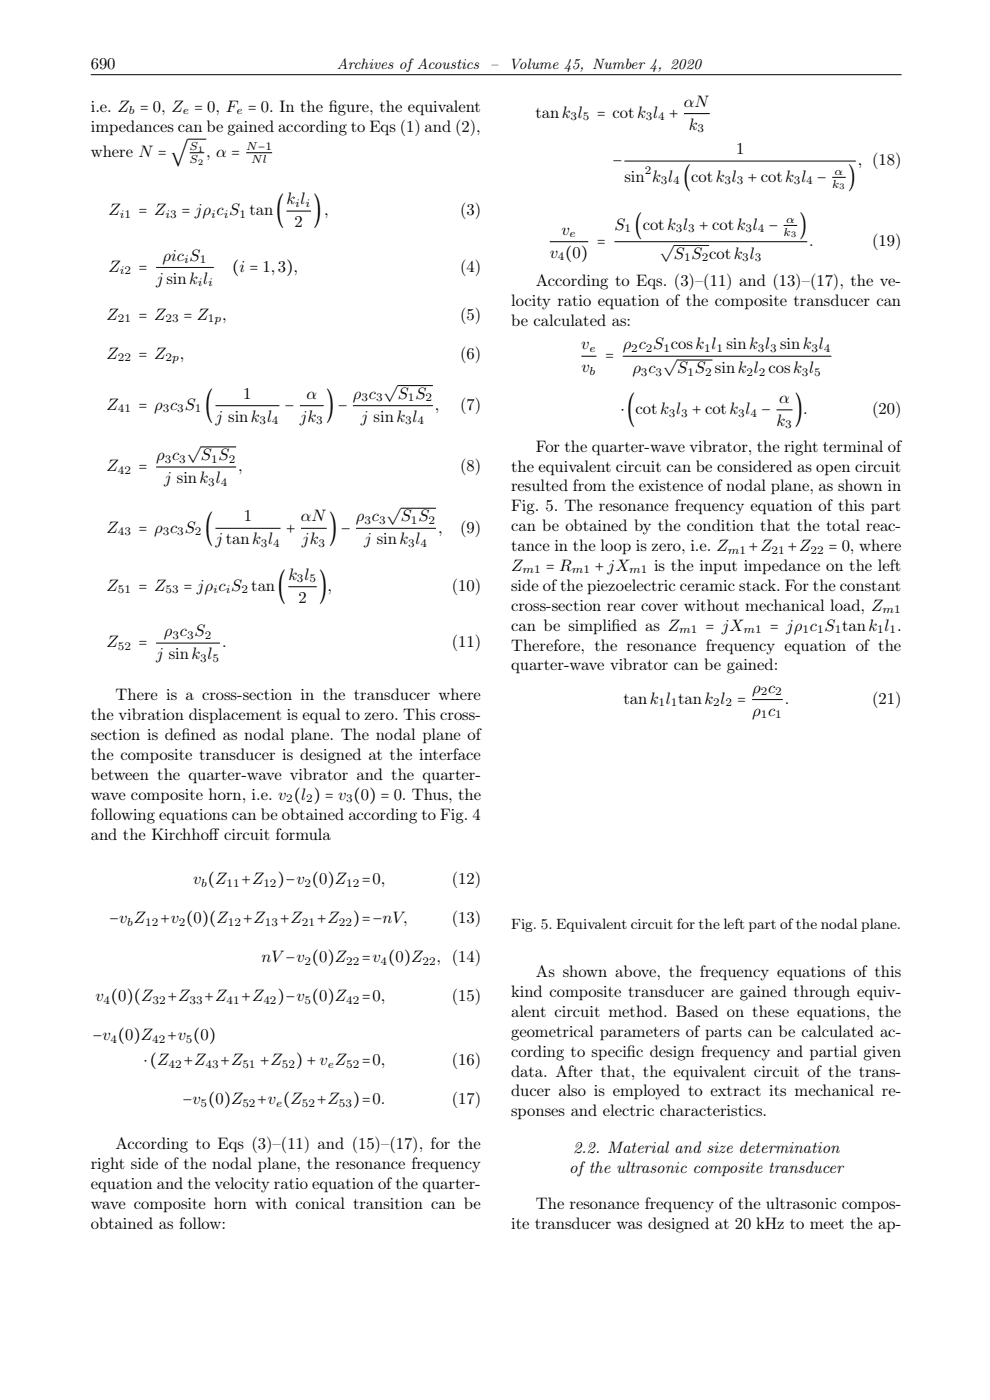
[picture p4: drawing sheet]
<svg xmlns="http://www.w3.org/2000/svg" width="210mm" height="297mm" viewBox="0 0 210 297" stroke-linecap="round" stroke-linejoin="round" font-family="sans-serif">
<defs><g id="words">
<g font-size="3.5">
<text x="19.2" y="14.6">690</text>
<text x="19.2" y="23.8">i.e. Z = 0, Z = 0, F = 0. In the f</text>
<text x="69.7" y="23.8">igure, the equivalent</text>
<text x="145.1" y="22.6">αN</text>
<text x="19.2" y="28">impedances can be gained according to Eqs (1) and (2),</text>
<text x="36.3" y="29.6">√</text>
<text x="113.6" y="25">tank l</text>
<text x="126.6" y="25">= cotk l +</text>
<text x="146.1" y="27.5">k</text>
<text x="19.2" y="33.3">where N =</text>
<text x="43.7" y="33.3">, α =</text>
<text x="129.9" y="35.1">−</text>
<text x="156.1" y="32.7">1</text>
<text x="182" y="35.1">, (18)</text>
<text x="132.5" y="38.5">sin k l (cotk l + cotk l −</text>
<text x="179.8" y="38.5">)</text>
<text x="23" y="45.7">Z</text>
<text x="29.4" y="45.7">= Z</text>
<text x="38.5" y="45.7">= jρ c S tan(</text>
<text x="60.8" y="43.3">k l</text>
<text x="66.4" y="45.7">),</text>
<text x="97.6" y="45.7">(3)</text>
<text x="62.5" y="48.2">2</text>
<text x="119.1" y="49.8">v</text>
<text x="126.6" y="52.2">=</text>
<text x="130.3" y="48.7">S (cotk l + cotk l −</text>
<text x="139.9" y="52.2">√</text>
<text x="169.5" y="48.7">)</text>
<text x="171.7" y="52.2">.</text>
<text x="185" y="52.2">(19)</text>
<text x="23" y="57.6">Z</text>
<text x="29.4" y="57.6">=</text>
<text x="34.5" y="55.3">ρic S</text>
<text x="49.3" y="57.6">(i = 1,3),</text>
<text x="97.6" y="57.6">(4)</text>
<text x="116.6" y="54.7">v (0)</text>
<text x="143" y="54.9">S S cotk l</text>
<text x="33.1" y="60.1">j sink l</text>
<text x="108.4" y="64.9">locity ratio equation of the composite transducer can</text>
<text x="113.7" y="60.7">According to Eqs. (3)–(11) and (13)–(17), the ve-</text>
<text x="22.6" y="67.9">Z</text>
<text x="29.4" y="67.9">= Z</text>
<text x="38.9" y="67.9">= Z</text>
<text x="47.1" y="67.9">,</text>
<text x="97.6" y="67.9">(5)</text>
<text x="108.4" y="69.1">be calculated as:</text>
<text x="22.6" y="76.1">Z</text>
<text x="29.4" y="76.1">= Z</text>
<text x="38.1" y="76.1">,</text>
<text x="97.6" y="76.1">(6)</text>
<text x="123.3" y="74.1">v</text>
<text x="128.4" y="76.5">=</text>
<text x="132.1" y="74.1">ρ c S cosk l sink l sink l</text>
<text x="140.6" y="76.5">√</text>
<text x="81.3" y="81.9">√</text>
<text x="123.4" y="79">v</text>
<text x="134.1" y="79.2">ρ c</text>
<text x="143.7" y="79.2">S S sink l cosk l</text>
<text x="22.6" y="87">Z</text>
<text x="29.4" y="87">= ρ c S (</text>
<text x="45.7" y="89.5">j sink l</text>
<text x="51.6" y="84.6">1</text>
<text x="60.4" y="87">−</text>
<text x="63.6" y="89.5">jk</text>
<text x="65" y="84.6">α</text>
<text x="69.1" y="87">) −</text>
<text x="74.9" y="84.6">ρ c</text>
<text x="76.6" y="89.5">j sink l</text>
<text x="84.4" y="84.6">S S</text>
<text x="92.3" y="87">,</text>
<text x="97.6" y="87">(7)</text>
<text x="131.7" y="87.8">⋅(cotk l + cotk l −</text>
<text x="165.3" y="85.5">α</text>
<text x="168.5" y="87.8">).</text>
<text x="185" y="87.8">(20)</text>
<text x="39.6" y="94.9">√</text>
<text x="113.7" y="95.8">For the quarter-wave vibrator, the right terminal of</text>
<text x="164.7" y="90.4">k</text>
<text x="22.6" y="100">Z</text>
<text x="29.4" y="100">=</text>
<text x="33.1" y="97.6">ρ c</text>
<text x="42.6" y="97.6">S S</text>
<text x="50.5" y="100">,</text>
<text x="97.6" y="100">(8)</text>
<text x="108.4" y="100">the equivalent circuit can be considered as open circuit</text>
<text x="34.8" y="102.5">j sink l</text>
<text x="82" y="107.9">√</text>
<text x="108.4" y="104.3">resulted from the existence of nodal plane, as shown in</text>
<text x="22.6" y="113">Z</text>
<text x="29.4" y="113">= ρ c S (</text>
<text x="51.7" y="110.6">1</text>
<text x="60.6" y="113">+</text>
<text x="63.8" y="110.6">αN</text>
<text x="69.7" y="113">) −</text>
<text x="75.5" y="110.6">ρ c</text>
<text x="85" y="110.6">S S</text>
<text x="92.9" y="113">,</text>
<text x="97.6" y="113">(9)</text>
<text x="108.4" y="108.5">Fig. 5. The resonance frequency equation of this part</text>
<text x="108.4" y="112.7">can be obtained by the condition that the total reac-</text>
<text x="45.7" y="115.5">j tank l</text>
<text x="64.1" y="115.5">jk</text>
<text x="77.2" y="115.5">j sink l</text>
<text x="108.4" y="116.9">tance in the loop is zero, i.e. Z</text>
<text x="158.8" y="116.9">+Z</text>
<text x="167" y="116.9">+Z</text>
<text x="175.8" y="116.9">= 0, where</text>
<text x="22.6" y="125.4">Z</text>
<text x="29.4" y="125.4">= Z</text>
<text x="38.9" y="125.4">= jρ c S tan(</text>
<text x="61.2" y="123">k l</text>
<text x="67.6" y="125.4">),</text>
<text x="95.8" y="125.4">(10)</text>
<text x="108.4" y="121.1">Z</text>
<text x="108.4" y="125.4">side of the piezoelectric ceramic stack. For the constant</text>
<text x="115.8" y="121.1">= R</text>
<text x="126.1" y="121.1">+ jX</text>
<text x="138.7" y="121.1">is the input impedance on the left</text>
<text x="63.3" y="127.9">2</text>
<text x="108.4" y="129.6">cross-section rear cover without mechanical load, Z</text>
<text x="22.6" y="137.3">Z</text>
<text x="29.4" y="137.3">=</text>
<text x="34.8" y="135">ρ c S</text>
<text x="47.1" y="137.3">.</text>
<text x="95.8" y="137.3">(11)</text>
<text x="108.4" y="133.8">can be simplif</text>
<text x="129.7" y="133.8">ied as Z</text>
<text x="149.7" y="133.8">= jX</text>
<text x="163.3" y="133.8">= jρ c S tank l .</text>
<text x="33.1" y="139.8">j sink l</text>
<text x="108.4" y="138">Therefore, the resonance frequency equation of the</text>
<text x="108.4" y="142.2">quarter-wave vibrator can be gained:</text>
<text x="24.5" y="148.6">There is a cross-section in the transducer where</text>
<text x="132.2" y="149.3">tank l tank l =</text>
<text x="159.5" y="146.9">ρ c</text>
<text x="166.5" y="149.3">.</text>
<text x="185" y="149.3">(21)</text>
<text x="19.2" y="152.8">the vibration displacement is equal to zero. This cross-</text>
<text x="159.6" y="151.8">ρ c</text>
<text x="19.2" y="157">section is def</text>
<text x="19.2" y="161.2">the composite transducer is designed at the interface</text>
<text x="38.5" y="157">ined as nodal plane. The nodal plane of</text>
<text x="19.2" y="165.5">between the quarter-wave vibrator and the quarter-</text>
<text x="19.2" y="173.9">following equations can be obtained according to Fig. 4</text>
<text x="19.2" y="169.7">wave composite horn, i.e. v (l ) = v (0) = 0. Thus, the</text>
<text x="19.2" y="178.1">and the Kirchhof</text>
<text x="44.3" y="178.1">f circuit formula</text>
<text x="40.9" y="187.6">v (Z</text>
<text x="51.2" y="187.6">+Z</text>
<text x="58.8" y="187.6">)−v (0)Z</text>
<text x="76.8" y="187.6">=0,</text>
<text x="95.8" y="187.6">(12)</text>
<text x="23.2" y="195.9">−v Z</text>
<text x="33.9" y="195.9">+v (0)(Z</text>
<text x="51.5" y="195.9">+Z</text>
<text x="59.3" y="195.9">+Z</text>
<text x="67.2" y="195.9">+Z</text>
<text x="74.8" y="195.9">)=−nV,</text>
<text x="95.8" y="195.9">(13)</text>
<text x="55.5" y="204.2">nV−v (0)Z</text>
<text x="76.8" y="204.2">=v (0)Z</text>
<text x="92.6" y="204.2">, (14)</text>
<text x="113.7" y="207.3">As shown above, the frequency equations of this</text>
<text x="20.2" y="212.4">v (0)(Z</text>
<text x="35.5" y="212.4">+Z</text>
<text x="43.3" y="212.4">+Z</text>
<text x="51.2" y="212.4">+Z</text>
<text x="58.8" y="212.4">)−v (0)Z</text>
<text x="76.8" y="212.4">=0,</text>
<text x="95.8" y="212.4">(15)</text>
<text x="108.4" y="211.5">kind composite transducer are gained through equiv-</text>
<text x="108.4" y="215.7">alent circuit method. Based on these equations, the</text>
<text x="19.6" y="220.7">−v (0)Z</text>
<text x="35.4" y="220.7">+v (0)</text>
<text x="108.4" y="219.9">geometrical parameters of parts can be calculated ac-</text>
<text x="30.5" y="226">⋅(Z</text>
<text x="38.9" y="226">+Z</text>
<text x="46.7" y="226">+Z</text>
<text x="55.1" y="226">+Z</text>
<text x="62.7" y="226">) + v Z</text>
<text x="76.8" y="226">=0,</text>
<text x="95.8" y="226">(16)</text>
<text x="108.4" y="224.2">cording to specif</text>
<text x="133" y="224.2">ic design frequency and partial given</text>
<text x="108.4" y="228.4">data. After that, the equivalent circuit of the trans-</text>
<text x="108.4" y="232.6">ducer also is employed to extract its mechanical re-</text>
<text x="38.7" y="234.3">−v (0)Z</text>
<text x="54.6" y="234.3">+v (Z</text>
<text x="67.2" y="234.3">+Z</text>
<text x="74.8" y="234.3">)=0.</text>
<text x="95.8" y="234.3">(17)</text>
<text x="108.4" y="236.8">sponses and electric characteristics.</text>
<text x="24.5" y="243.8">According to Eqs (3)–(11) and (15)–(17), for the</text>
<text x="121.5" y="244.6">2.2. Material and size determination</text>
<text x="19.2" y="248">right side of the nodal plane, the resonance frequency</text>
<text x="120.8" y="248.8">of the ultrasonic composite transducer</text>
<text x="19.2" y="252.2">equation and the velocity ratio equation of the quarter-</text>
<text x="19.2" y="256.4">wave composite horn with conical transition can be</text>
<text x="113.7" y="256.4">The resonance frequency of the ultrasonic compos-</text>
<text x="19.2" y="260.6">obtained as follow:</text>
<text x="108.4" y="260.6">ite transducer was designed at 20 kHz to meet the ap-</text>
</g>
<g font-size="3.2">
<text x="71.5" y="14.6">Archives of Acoustics</text>
<text x="103.9" y="14.6">– Volume 45, Number 4, 2020</text>
<text x="108.4" y="197.2">Fig. 5. Equivalent circuit for the left part of the nodal plane.</text>
</g>
<g font-size="2.5">
<text x="27.3" y="24.3">b</text>
<text x="38.8" y="24.3">e</text>
<text x="50.1" y="24.3">e</text>
<text x="121" y="25.5">3</text>
<text x="123.6" y="25.5">5</text>
<text x="137" y="25.5">3</text>
<text x="139.6" y="25.5">4</text>
<text x="147.9" y="28">3</text>
<text x="40.2" y="31.8">S</text>
<text x="40.2" y="34.6">S</text>
<text x="52.2" y="31.9">N−1</text>
<text x="53.3" y="34.6">Nl</text>
<text x="136.8" y="37">2</text>
<text x="140.2" y="39">3</text>
<text x="142.8" y="39">4</text>
<text x="153.7" y="39">3</text>
<text x="156.3" y="39">3</text>
<text x="168.4" y="39">3</text>
<text x="171" y="39">4</text>
<text x="176.5" y="39.8">k</text>
<text x="177.1" y="37.1">α</text>
<text x="25.4" y="46.2">i1</text>
<text x="35.1" y="46.2">i3</text>
<text x="44.8" y="46.2">i i</text>
<text x="50.8" y="46.2">1</text>
<text x="62.6" y="43.8">i i</text>
<text x="166.7" y="47.3">α</text>
<text x="120.8" y="50.3">e</text>
<text x="132.5" y="49.3">1</text>
<text x="143.4" y="49.3">3</text>
<text x="146" y="49.3">3</text>
<text x="158.1" y="49.3">3</text>
<text x="160.7" y="49.3">4</text>
<text x="166.2" y="50">k</text>
<text x="25.4" y="58.2">i2</text>
<text x="39.1" y="55.8">i</text>
<text x="42.4" y="55.8">1</text>
<text x="118.3" y="55.2">4</text>
<text x="145.1" y="55.4">1</text>
<text x="148.8" y="55.4">2</text>
<text x="157.5" y="55.4">3</text>
<text x="160.1" y="55.4">3</text>
<text x="42" y="60.7">i i</text>
<text x="25" y="68.4">21</text>
<text x="35.1" y="68.4">23</text>
<text x="44.1" y="68.4">1p</text>
<text x="25" y="76.7">22</text>
<text x="35.1" y="76.7">2p</text>
<text x="125" y="74.6">e</text>
<text x="133.9" y="74.6">2</text>
<text x="137" y="74.6">2</text>
<text x="140.7" y="74.6">1</text>
<text x="149.4" y="74.6">1</text>
<text x="152" y="74.6">1</text>
<text x="160.8" y="74.6">3</text>
<text x="163.4" y="74.6">3</text>
<text x="172.1" y="74.6">3</text>
<text x="174.8" y="74.6">4</text>
<text x="125.1" y="79.5">b</text>
<text x="136" y="79.7">3</text>
<text x="139.1" y="79.7">3</text>
<text x="145.8" y="79.7">1</text>
<text x="149.6" y="79.7">2</text>
<text x="158.3" y="79.7">2</text>
<text x="160.9" y="79.7">2</text>
<text x="170.1" y="79.7">3</text>
<text x="172.7" y="79.7">5</text>
<text x="25" y="87.5">41</text>
<text x="34.5" y="87.5">3</text>
<text x="37.6" y="87.5">3</text>
<text x="41.3" y="87.5">1</text>
<text x="55.1" y="90">3</text>
<text x="57.7" y="90">4</text>
<text x="67.1" y="90">3</text>
<text x="76.7" y="85.1">3</text>
<text x="79.8" y="85.1">3</text>
<text x="85.9" y="90">3</text>
<text x="86.5" y="85.1">1</text>
<text x="88.5" y="90">4</text>
<text x="90.3" y="85.1">2</text>
<text x="141.9" y="88.4">3</text>
<text x="144.5" y="88.4">3</text>
<text x="156.6" y="88.4">3</text>
<text x="159.2" y="88.4">4</text>
<text x="166.5" y="90.9">3</text>
<text x="25" y="100.5">42</text>
<text x="34.9" y="98.1">3</text>
<text x="38" y="98.1">3</text>
<text x="44.8" y="98.1">1</text>
<text x="48.5" y="98.1">2</text>
<text x="44.2" y="103">3</text>
<text x="46.8" y="103">4</text>
<text x="25" y="113.5">43</text>
<text x="34.5" y="113.5">3</text>
<text x="37.6" y="113.5">3</text>
<text x="41.3" y="113.5">2</text>
<text x="77.3" y="111.1">3</text>
<text x="80.4" y="111.1">3</text>
<text x="87.2" y="111.1">1</text>
<text x="90.9" y="111.1">2</text>
<text x="55.3" y="116">3</text>
<text x="57.9" y="116">4</text>
<text x="67.5" y="116">3</text>
<text x="86.6" y="116">3</text>
<text x="89.2" y="116">4</text>
<text x="154.4" y="117.4">m1</text>
<text x="163.7" y="117.4">21</text>
<text x="171.9" y="117.4">22</text>
<text x="25" y="125.9">51</text>
<text x="35.1" y="125.9">53</text>
<text x="45.2" y="125.9">i i</text>
<text x="51.2" y="125.9">2</text>
<text x="63" y="123.5">3</text>
<text x="65.6" y="123.5">5</text>
<text x="110.8" y="121.7">m1</text>
<text x="121.3" y="121.7">m1</text>
<text x="133.5" y="121.7">m1</text>
<text x="187.2" y="130.1">m1</text>
<text x="25" y="137.9">52</text>
<text x="36.6" y="135.5">3</text>
<text x="39.7" y="135.5">3</text>
<text x="43.4" y="135.5">2</text>
<text x="144" y="134.3">m1</text>
<text x="157.7" y="134.3">m1</text>
<text x="170.2" y="134.3">1</text>
<text x="173.3" y="134.3">1</text>
<text x="177.1" y="134.3">1</text>
<text x="186.1" y="134.3">1</text>
<text x="188.7" y="134.3">1</text>
<text x="42.5" y="140.4">3</text>
<text x="45.1" y="140.4">5</text>
<text x="139.6" y="149.8">1</text>
<text x="142.3" y="149.8">1</text>
<text x="151.3" y="149.8">2</text>
<text x="153.9" y="149.8">2</text>
<text x="161.4" y="147.5">2</text>
<text x="164.5" y="147.5">2</text>
<text x="161.4" y="152.3">1</text>
<text x="164.5" y="152.3">1</text>
<text x="60.7" y="170.2">2</text>
<text x="64.9" y="170.2">2</text>
<text x="73.4" y="170.2">3</text>
<text x="42.7" y="188.2">b</text>
<text x="48" y="188.2">11</text>
<text x="55.9" y="188.2">12</text>
<text x="64.6" y="188.2">2</text>
<text x="73.4" y="188.2">12</text>
<text x="27" y="196.4">b</text>
<text x="30.8" y="196.4">12</text>
<text x="37.9" y="196.4">2</text>
<text x="48.4" y="196.4">12</text>
<text x="56.2" y="196.4">13</text>
<text x="64" y="196.4">21</text>
<text x="71.9" y="196.4">22</text>
<text x="64.6" y="204.7">2</text>
<text x="73.4" y="204.7">22</text>
<text x="80.7" y="204.7">4</text>
<text x="89.6" y="204.7">22</text>
<text x="21.9" y="213">4</text>
<text x="32.4" y="213">32</text>
<text x="40.2" y="213">33</text>
<text x="48" y="213">41</text>
<text x="55.9" y="213">42</text>
<text x="64.6" y="213">5</text>
<text x="73.4" y="213">42</text>
<text x="23.4" y="221.2">4</text>
<text x="32.3" y="221.2">42</text>
<text x="39.4" y="221.2">5</text>
<text x="35.7" y="226.5">42</text>
<text x="43.6" y="226.5">43</text>
<text x="51.4" y="226.5">51</text>
<text x="59.8" y="226.5">52</text>
<text x="69.5" y="226.5">e</text>
<text x="73.4" y="226.5">52</text>
<text x="42.6" y="234.8">5</text>
<text x="51.4" y="234.8">52</text>
<text x="58.6" y="234.8">e</text>
<text x="64" y="234.8">52</text>
<text x="71.9" y="234.8">53</text>
</g>
<g font-size="1.8">
<text x="41.9" y="32.2">1</text>
<text x="41.9" y="34.9">2</text>
<text x="178" y="40.1">3</text>
<text x="167.7" y="50.3">3</text>
</g>
</g></defs>
<g fill="none" stroke="#000" stroke-width=".21">
<path d="M19.2 15.8h172M40.2 32.4h3.1M52.2 32.4h5.5M132.5 34.2h49M145.1 24.1h5.5M176.5 37.6h2.9M33.1 56.7h12.2M60.8 44.8h5.2M116.6 51.3h8.2M130.3 51.3h40.9M143 52.1h7.4M166.2 47.8h2.9"/>
<path d="M123.3 75.6h3.2M132.1 75.6h44.3M143.7 76.4h7.4M33.1 99.1h17M42.6 94.8h7.5M45.7 86.1h13.6M63.6 86.1h5.1M74.9 86.1h16.9M84.4 81.8h7.4M164.7 87h3.4M45.7 112.1h13.8M63.8 112.1h5.5"/>
<path d="M75.5 112.1h17M85 107.8h7.5M33.1 136.4h13.6M61.2 124.5h6M159.6 148.4h6.4"/>
</g>
<path d="M39.8 29.5h3.9" fill="none" stroke="#000" stroke-width=".22"/>
<use href="#words"/>
</svg>
